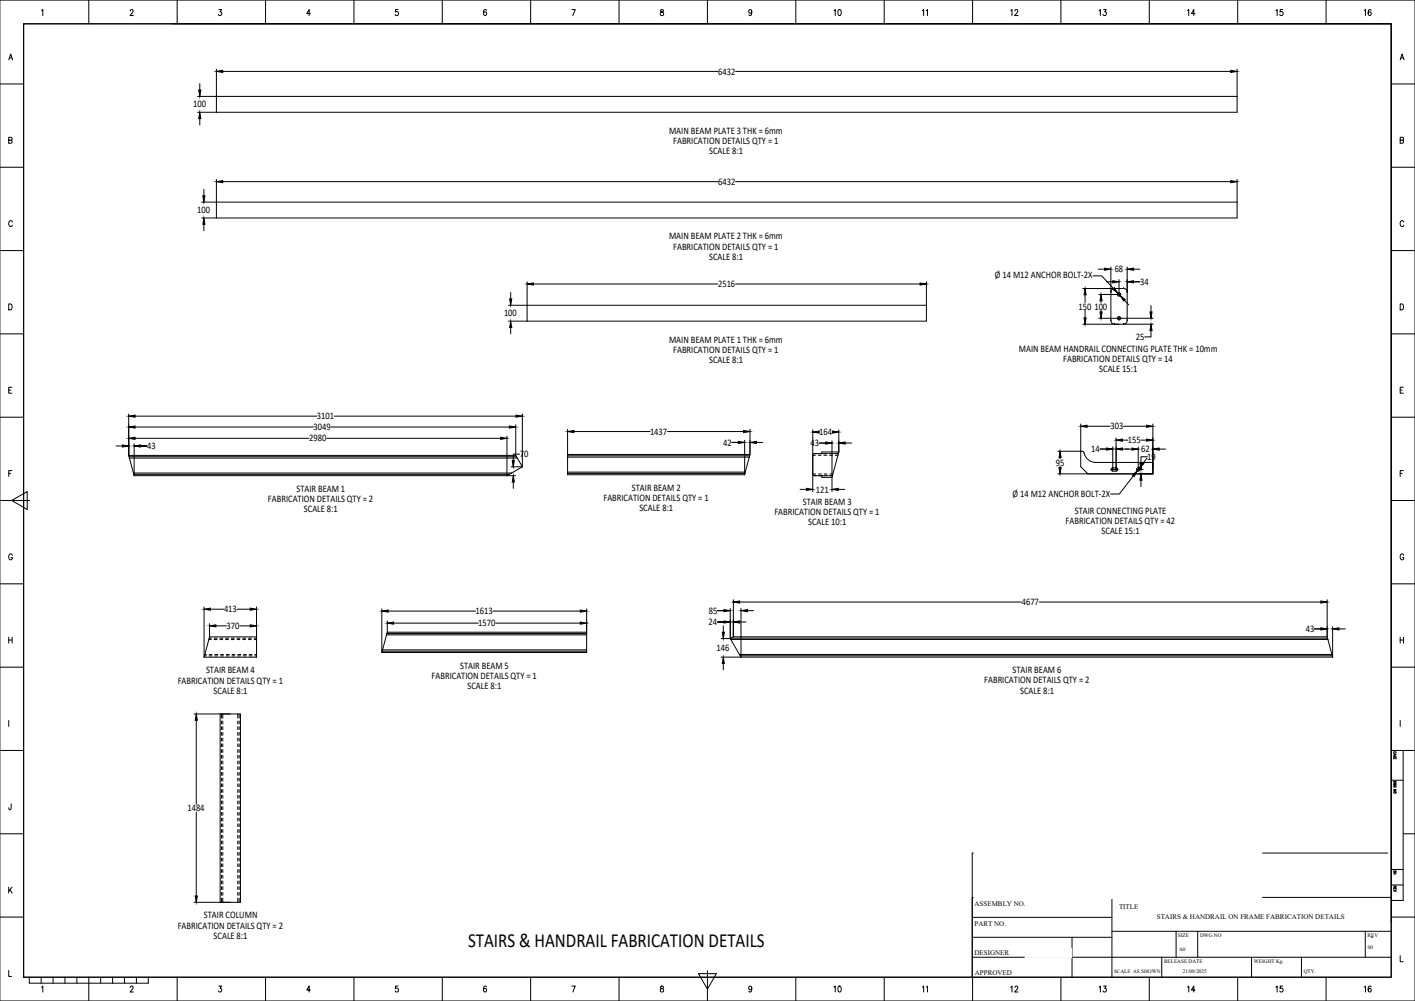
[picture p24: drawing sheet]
<svg xmlns="http://www.w3.org/2000/svg" width="1189mm" height="841mm" viewBox="0 0 1189 841" stroke-linecap="round" stroke-linejoin="round" font-family="sans-serif">
<defs><g id="words">
<text font-size="16.8" x="393" y="796">STAIRS &amp; HANDRAIL FABRICATION DETAILS</text>
<g font-size="8.4">
<text x="603" y="63">6432</text>
<text x="162" y="90">100</text>
<text x="562" y="112">MAIN BEAM PLATE 3 THK = 6mm</text>
<text x="566" y="121">FABRICATION DETAILS QTY = 1</text>
<text x="596" y="130">SCALE 8:1</text>
<text x="603" y="155">6432</text>
<text x="166" y="179">100</text>
<text x="562" y="201">MAIN BEAM PLATE 2 THK = 6mm</text>
<text x="566" y="210">FABRICATION DETAILS QTY = 1</text>
<text x="596" y="218">SCALE 8:1</text>
<text x="836" y="234">Ø 14 M12 ANCHOR BOLT-2X</text>
<text x="937" y="229">68</text>
<text x="958" y="239">34</text>
<text x="603" y="241">2516</text>
<text x="906" y="260">150</text>
<text x="919" y="260">100</text>
<text x="423" y="266">100</text>
<text x="562" y="288">MAIN BEAM PLATE 1 THK = 6mm</text>
<text x="954" y="286">25</text>
<text x="566" y="296">FABRICATION DETAILS QTY = 1</text>
<text x="856" y="296">MAIN BEAM HANDRAIL CONNECTING PLATE THK = 10mm</text>
<text x="596" y="305">SCALE 8:1</text>
<text x="893" y="304">FABRICATION DETAILS QTY = 14</text>
<text x="924" y="313">SCALE 15:1</text>
<text x="266" y="352">3101</text>
<text x="263" y="361">3049</text>
<text x="546" y="365">1437</text>
<text x="688" y="366">164</text>
<text x="933" y="361">303</text>
<text x="260" y="371">2980</text>
<text x="124" y="377">43</text>
<text x="608" y="374">42</text>
<text x="681" y="375">43</text>
<text x="948" y="372">155</text>
<text x="917" y="380">14</text>
<text x="959" y="380">62</text>
<text x="437" y="384">70</text>
<text x="964" y="386">19</text>
<text x="887" y="391">95</text>
<text x="249" y="413">STAIR BEAM 1</text>
<text x="531" y="412">STAIR BEAM 2</text>
<text x="685" y="414">121</text>
<text x="851" y="417">Ø 14 M12 ANCHOR BOLT-2X</text>
<text x="225" y="422">FABRICATION DETAILS QTY = 2</text>
<text x="507" y="421">FABRICATION DETAILS QTY = 1</text>
<text x="675" y="424">STAIR BEAM 3</text>
<text x="255" y="430">SCALE 8:1</text>
<text x="537" y="430">SCALE 8:1</text>
<text x="903" y="432">STAIR CONNECTING PLATE</text>
<text x="651" y="433">FABRICATION DETAILS QTY = 1</text>
<text x="679" y="441">SCALE 10:1</text>
<text x="895" y="440">FABRICATION DETAILS QTY = 42</text>
<text x="926" y="449">SCALE 15:1</text>
<text x="858" y="508">4677</text>
<text x="188" y="514">413</text>
<text x="596" y="516">85</text>
<text x="400" y="516">1613</text>
<text x="402" y="526">1570</text>
<text x="595" y="525">24</text>
<text x="190" y="528">370</text>
<text x="1097" y="531">43</text>
<text x="602" y="547">146</text>
<text x="387" y="562">STAIR BEAM 5</text>
<text x="173" y="566">STAIR BEAM 4</text>
<text x="851" y="566">STAIR BEAM 6</text>
<text x="149" y="574">FABRICATION DETAILS QTY = 1</text>
<text x="363" y="570">FABRICATION DETAILS QTY = 1</text>
<text x="827" y="574">FABRICATION DETAILS QTY = 2</text>
<text x="393" y="579">SCALE 8:1</text>
<text x="180" y="583">SCALE 8:1</text>
<text x="857" y="583">SCALE 8:1</text>
<text x="157" y="682">1484</text>
<text x="171" y="772">STAIR COLUMN</text>
<text x="149" y="780">FABRICATION DETAILS QTY = 2</text>
<text x="180" y="789">SCALE 8:1</text>
</g>
<g font-size="5.9">
<text x="819" y="761">ASSEMBLY NO.</text>
<text x="940" y="764">TITLE</text>
<text x="972" y="772">STAIRS &amp; HANDRAIL ON FRAME FABRICATION DETAILS</text>
<text x="819" y="778">PART NO.</text>
<text x="819" y="802">DESIGNER</text>
<text x="819" y="819">APPROVED</text>
</g>
<g font-size="4.4">
<text x="990" y="788">SIZE</text>
<text x="1008" y="788">DWG NO</text>
<text x="1149" y="788">REV</text>
<text x="1149" y="798">00</text>
<text x="991" y="799">A0</text>
<text x="978" y="809">RELEASE DATE</text>
<text x="1054" y="809">WEIGHT Kg.</text>
<text x="936" y="818">SCALE AS SHOWN</text>
<text x="994" y="818">21/08/2025</text>
<text x="1095" y="818">QTY.</text>
</g>
</g></defs>
<g fill="none" stroke="#000" stroke-width=".84">
<path d="M182 58v36M187 60h416M618 60h416M1039 58v36h-873M168 70v6M166 81h873M168 100v5M171 159v5M182 151v32M187 153h416M618 153h416M1039 151v32h-870"/>
<path d="M169 170h870M171 188v6M443 237v33M448 239h155M618 239h155M778 237v33h-351M918 232h8l10 10M923 226h5M930 237h5M933 224v45M940 235v14M947 224v45"/>
<path d="M947 237h11M952 226h6M427 256h351M429 246v5M910 242h34M912 248v6M923 247h19M925 253v1M933 245h.1M936 242l-2 1-1 2M936 242h.1M939 246l2 2"/>
<path d="M944 242l2 1 1 2M944 242h.1M945 252l3 4M947 245h.1M967 257v5M429 275v5M910 272h59M912 261v6M923 267h46M925 261v1M933 269h.1M933 269l1 3h2"/>
<path d="M936 272h.1M940 266v3M944 272h.1M947 269l-1 3h-2M947 269h.1M967 272v11h-5M108 348v35M113 350h153M113 359h150M278 359h150M281 350h153M433 357v26"/>
<path d="M439 348v44M908 356v36l6 6M913 358h20M944 358h19M969 356v42h-80M97 375h6M113 375h10h-5M113 373v27M113 368h147M274 368h147M426 366v34l2-1M477 361v38h149v-1"/>
<path d="M482 363h64M561 363h64M620 372h-5h11M626 370v29M630 361v21M635 372h6M683 361v52M688 363h.1M688 372h11M699 370v43M699 363h.1M705 361v19"/>
<path d="M705 380l-6 21h-8v-1M705 380h-14v1M710 372h5M889 379l21 1a11 11 0 0 0 11 9h46l2 1M924 377h11M935 375v21M938 368v28M943 377h8M943 370h5M956 375v21M959 370h4M974 377h5"/>
<path d="M108 383l1 2M108 383h325M108 384h326M109 385l3 14M109 385h326M112 397h318M112 399l1 1M112 399h316M113 400h320M429 392h10M430 397l-2 2M433 383l2 2"/>
<path d="M435 385l4 7M437 382h-6v10M439 392l-9 5M477 383h153M477 398h149M477 382h153M477 384h153M477 397h149M630 384l-4 14M630 382v2M684 381l-1 2h2M684 381h12"/>
<path d="M685 398h-2l1 2h11M687 383h3M688 398h2M692 383h3M693 398h2M696 400h3M696 381h4M697 383h2M697 398h3M701 381h3M702 383h2M891 384v1"/>
<path d="M891 392v1M933 394h6M934 394v-1h4l1 1M934 394v2h4l1-2M952 400l-12 15h-7M955 394h5M957 393l-2 3M964 385l-4 4M964 384h-5v10M431 405v5M672 411h6M704 411h6"/>
<path d="M959 403v6M171 510v42M177 512h11M199 512h11M216 510v42h-45M321 512v36M326 513h74M414 513h74M493 512v36h-172M608 513h-5h11M614 511v26M616 504v31"/>
<path d="M621 506h237M623 511v41l-1-1M628 513h5M873 506h237M1115 504v31M175 537h2M176 536h2M176 524v11M176 535h40M176 535l-5 17M180 537h2M180 536h2"/>
<path d="M181 526h9M185 537h2M185 536h2M189 537h3M190 536h2M194 537h3M194 536h3M199 537h2M199 536h3M201 526h9M204 537h2M204 536h2"/>
<path d="M209 537h2M209 536h2M214 537h2M214 536h2M325 533l-4 13M325 533h168M325 532v1M325 532h168M325 522v9M325 531v1M325 531h168M331 524h71"/>
<path d="M416 524h72M606 537h8M608 526v5M608 523h-5h11M614 537h.1M614 537l7 13M614 537h502M614 536v1M614 536h501M616 535h499M616 535l-2 1M621 523h6"/>
<path d="M1104 528h11M1115 535v1M1115 536l1 1M1116 537l3 13M1120 527v25M1125 528h5M172 551h1M172 550h1M176 551h2M176 550h2M180 551h3M181 550h2"/>
<path d="M185 551h3M185 550h3M190 551h2M190 550h3M195 551h2M195 550h2M200 551h2M200 550h2M204 551h3M205 550h2M209 551h3M209 550h3"/>
<path d="M214 551h2M214 550h2M321 547v1M321 547h172M321 546v1M321 546h172M606 552h514M608 557v6M621 550l1 1M621 550h498M622 551h497M1119 550v1"/>
<path d="M1119 551l1 1M163 600h39v158h-39M185 600v158M186 600v3M187 600v3M200 600v3M201 600v3M165 605v71M186 606v2M186 611v2M186 615v3M187 606v2"/>
<path d="M187 611v2M187 615v3M200 606v2M200 611v2M200 615v3M201 606v2M201 611v2M201 615v3M186 620v3M186 625v2M186 630v2M186 635v2"/>
<path d="M186 639v3M187 620v3M187 625v2M187 630v2M187 635v2M187 639v3M200 620v3M200 625v2M200 630v2M200 635v2M200 639v3M201 620v3"/>
<path d="M201 625v2M201 630v2M201 635v2M201 639v3M186 644v3M186 649v2M186 654v2M186 659v2M187 644v3M187 649v2M187 654v2M187 659v2"/>
<path d="M200 644v3M200 649v2M200 654v2M200 659v2M201 644v3M201 649v2M201 654v2M201 659v2M186 663v3M186 668v3M186 673v2M186 678v2"/>
<path d="M187 663v3M187 668v3M187 673v2M187 678v2M200 663v3M200 668v3M200 673v2M200 678v2M201 663v3M201 668v3M201 673v2M201 678v2"/>
<path d="M165 682v71M186 683v2M186 687v3M186 692v3M186 697v2M187 683v2M187 687v3M187 692v3M187 697v2M200 683v2M200 687v3M200 692v3"/>
<path d="M200 697v2M201 683v2M201 687v3M201 692v3M201 697v2M186 702v2M186 707v2M186 711v3M186 716v3M187 702v2M187 707v2M187 711v3"/>
<path d="M187 716v3M200 702v2M200 707v2M200 711v3M200 716v3M201 702v2M201 707v2M201 711v3M201 716v3M186 721v2M186 726v2M186 731v2"/>
<path d="M186 735v3M187 721v2M187 726v2M187 731v2M187 735v3M200 721v2M200 726v2M200 731v2M200 735v3M201 721v2M201 726v2M201 731v2"/>
<path d="M201 735v3M186 740v3M186 745v2M186 750v2M186 755v3M187 740v3M187 745v2M187 750v2M187 755v3M200 740v3M200 745v2M200 750v2"/>
<path d="M200 755v3M201 740v3M201 745v2M201 750v2M201 755v3"/>
<circle cx="940" cy="247" r="1.4"/>
<circle cx="940" cy="267" r="1.4"/>
<circle cx="956" cy="394" r="1.4"/>
</g>
<g fill="#000" stroke="#000" stroke-width=".84">
<path d="M182 60l5-1v2zM167 76h2l-1 5zM1034 59l5 1-5 1zM168 94l1 6h-2zM182 153l5-1v2zM1034 152l5 1-5 1zM170 164h2l-1 6zM171 183l1 5h-2zM443 239l5-1v2zM773 238l5 1-5 1zM928 225l5 1-5 1zM935 236l5 1-5 1z"/>
<path d="M947 226l5-1v2zM947 237l5-1v2zM428 251h2l-1 5zM912 242l1 6h-2zM925 247l1 6h-2zM935 243l1-1 3 4zM941 248l4 4-1 1zM429 270l1 5h-2zM911 267h2l-1 5zM924 262h2l-1 5zM966 262h2l-1 5zM967 272l1 6h-2z"/>
<path d="M108 350l5-1v2zM108 359l5-1v2zM428 358l5 1-5 1zM434 349l5 1-5 1zM908 358l5-1v2zM963 357l6 1-6 1zM103 374l5 1-5 1zM108 368l5-1v2zM113 375l5-1v2zM421 367l5 1-5 1zM477 363l5-1v1zM620 371l6 1-6 1z"/>
<path d="M625 362l5 1h-5zM630 372l5-1v2zM683 363l5-1v2zM694 371l5 1-5 1zM699 362l6 1-6 1zM705 372l5-1v2zM930 376l5 1-5 1zM938 370l5-1v2zM938 377l5-1v2zM951 376l5 1-5 1zM963 369l6 1-6 1zM969 377l5-1v2z"/>
<path d="M430 387h2l-1 5zM890 393h2l-1 5zM891 379l1 5h-2zM958 389h1v5zM960 389l1 1-4 3zM431 400l1 5h-2zM678 410l5 1-5 1zM699 411l5-1v2zM952 399l3-3-2 4zM959 398v5h-1zM171 512l6-1v2zM210 511l6 1-6 1z"/>
<path d="M321 513h5v1zM488 513h5l-5 1zM608 512l6 1-6 1zM616 506l5-1v2zM623 513l5-1v2zM1110 505l5 1-5 1zM176 526l5-1v2zM210 525l6 1-6 1zM325 524l6-1v1zM488 523l5 1h-5zM607 531h2l-1 6zM608 522l6 1h-6z"/>
<path d="M616 523l5-1v1zM1110 528h5l-5 1zM1120 528h5v1zM608 552l1 5h-2zM165 600l1 5h-2zM164 753h2l-1 5z"/>
</g>
<!-- layer: PDF_0 -->
<g fill="none" stroke="#000" stroke-width=".84">
<path d="M0 0h1189v841h-1189M35 9l1-1v5M75 0v20M109 9l1-1h1l1 1-3 4h3M149 0v20M184 8h2l-1 2a1.5 1.5 0 0 1 1 2 1.5 1.5 0 0 1-3 0M223 0v20M261 11h-3l2-3v5M297 0v20M334 8h-2v2a1.6 1.6 0 0 1 2 0 1.6 1.6 0 0 1 0 2 1.6 1.6 0 0 1-2 0M372 0v20M409 9l-1-1a2.8 2.8 0 0 0-2 2 2.8 2.8 0 0 0 2 3 1.5 1.5 0 0 0 1-2 1.5 1.5 0 0 0-3 0"/>
<path d="M446 0v20M480 8h3l-2 5M520 0v20M555 8v2a1.8 1.8 0 0 1 2 1 1.8 1.8 0 0 1 0 2 1.6 1.6 0 0 1-2-2 1.6 1.6 0 0 1 2-1v-1v-1zM594 0v20M632 10a1.3 1.3 0 0 1-2 1 1.3 1.3 0 0 1-1-2l1-1a2.8 2.8 0 0 1 2 3 2.8 2.8 0 0 1-2 2l-1-1M669 0v20M701 9l1-1v5M705 8a2.7 2.7 0 0 1 2 3 2.7 2.7 0 0 1-2 2l-1-2zM743 0v20M775 9l1-1v5M778 9l1-1v5"/>
<path d="M817 0v20M849 9l1-1v5M853 9l1-1 1 1-2 4h2M891 0v20M923 9l2-1v5M927 8h2l-1 2a1.5 1.5 0 0 1 1 2 1.5 1.5 0 0 1-2 0M966 0v20M998 9l1-1v5M1004 11h-3l2-3v5M1040 0v20M1072 9l1-1v5M1078 8h-2l-1 2a1.6 1.6 0 0 1 3 0 1.6 1.6 0 0 1-1 3 1.6 1.6 0 0 1-2-1"/>
<path d="M1114 0v20M1146 9l1-1v5M1152 9l-1-1a2.8 2.8 0 0 0-2 3 2.8 2.8 0 0 0 2 2 1.5 1.5 0 0 0 1-2 1.5 1.5 0 0 0-2 0h-1M20 20v801h1149v-801h-1024M20 20h1149v755M7 50l2-5 2 5M8 49h2M1176 50l2-5 2 5M1177 49h2M0 71h20M1169 71h20M7 118h3v-2l-3-1v5h3v-2h-1"/>
<path d="M1176 118h3v-2l-3-1v5h3v-2h-1M0 141h20M1169 141h20M10 187a1.6 1.6 0 0 0-1-2 1.6 1.6 0 0 0-2 2v1a1.6 1.6 0 0 0 2 2 1.6 1.6 0 0 0 1-1M1179 187v-1a1.7 1.7 0 0 0-2 0 1.7 1.7 0 0 0-1 2l1 2a1.4 1.4 0 0 0 1 0 1.4 1.4 0 0 0 1-1M0 211h20M1169 211h20M7 255a2.5 2.5 0 0 1 3 3 2.5 2.5 0 0 1-3 2zM1176 255a2.5 2.5 0 0 1 3 3 2.5 2.5 0 0 1-3 2zM0 281h20M1169 281h20M7 328h2"/>
<path d="M10 325h-3v5h3M1176 328h2M1179 325h-3v5h3M0 351h20M1169 351h20M7 398h2M10 395h-3v5M1176 398h2M1179 395h-3v5M0 421h25M10 421l13-8v15zM1169 421h20"/>
<path d="M10 467a1.6 1.6 0 0 0-1-2 1.6 1.6 0 0 0-2 2v1a1.6 1.6 0 0 0 2 2 1.6 1.6 0 0 0 1-2h-1M1179 467a1.5 1.5 0 0 0-1-2 1.5 1.5 0 0 0-2 2v1a1.6 1.6 0 0 0 2 2 1.6 1.6 0 0 0 1-2h-1M0 491h20M1169 491h20M7 535v5M7 538h3M10 535v5M1176 538h3M1176 535v5M1179 535v5M0 561h20M1169 561h20"/>
<path d="M7 605v5M1176 605v5M0 631h20M1169 631h20M1171 633l2 1-2 1M1171 638v-1h2v1M1171 633v-1h1h1l-1 1M1172 634h.1M1172 636h-1v-1h2l-1 1M1172 637h.1M1179 631v126h-10M1169 656h10"/>
<path d="M1171 657h2a1 1 0 0 1-1 1 1 1 0 0 1-1-1zM1173 658l-2 1h2h-2l2 1M9 675v5h-1l-1-1M1171 663h2l-2 2h2M1172 661h-1l2-1v1h-1M0 701h20M1166 717h-349v104M1179 701h10M826 736h1M826 735h1M826 734l1 1M827 737h.1"/>
<path d="M827 737h-1M827 738h.1M827 736l-1 1M827 733v1M827 736h-1M827 739h.1M827 735h-1M827 732v1M827 732l1 1M827 732h1l-1 2M827 731l1 1M827 736l2 1"/>
<path d="M827 738a8 8 0 0 1 5-9 8 8 0 0 1 9 2l-3 4a7 7 0 0 0-10 5l-1-2M827 738l1 1M827 735l2 2M827 735l2 1M827 739l1 1M828 731v1M828 734l2 2M828 730l1 1M828 740h.1M828 739l-1 1M828 733l2 2M828 739h-1"/>
<path d="M828 738l-1 1h1M828 740l7 7 1-1M828 733l3 2M828 729l1 2M828 739l8 8M828 739l6 6-1 1M828 739l5 4-2 2M828 732l3 3M829 729l1 1M829 732l2 3M829 738l3 4M829 738l3 3-2 2"/>
<path d="M829 731l-2 2v1l-1 1M829 728l1 2M829 732l3 2M829 736l-2 2M829 737l2 2M829 731l3 3M829 728l2 1M830 737l1 2M830 728l1 1M830 731l3 3M830 736l1 2v1M830 727a11 11 0 0 1 16 2 2.9 2.9 0 0 1-2 3 2.9 2.9 0 0 1-3-2 9 9 0 0 0-10-1 9 9 0 0 0-4 10 12 12 0 0 1 3-12z"/>
<path d="M830 727l1 2M830 736l1 2-1 1-1-1M830 736l1 1-3 3 1 1M830 730l3 4M830 727l2 2M830 736l1 1-3 3M830 730l4 4M831 736l-3 4M831 739l1 1M831 739l-2 2M831 727l2 2M831 735v1l-3 3"/>
<path d="M831 730l3 4 5-5 3 3-3 3M831 726l2 2M831 730l4 4M831 739h1l-3 3M831 735h.1M831 730l5 4 4-4M831 738v1M831 736v-1l-2 2 2 2M831 736l-2 2 4 4-2 2M831 739l-3 3 4 4M831 739a12 12 0 0 0 6 8 8 8 0 0 1-8-7M831 739a1.7 1.7 0 0 0-2 1"/>
<path d="M831 739l-3 3 2 2 2-2M831 735h1M832 735l-1 4M832 735l-3 3M832 726l2 2M832 740l-3 3 2 2 2-2M832 729l5 5 3-4M832 726l2 2 4-4 7 7M832 736a9 9 0 0 0 9 8 9 9 0 0 0 8-8 12 12 0 0 1-11 11 11 11 0 0 1-6-11zM832 737v1M832 737h.1M832 726l3 2 4-4 6 7h1"/>
<path d="M832 729l5 5M832 739l8 8M832 738h.1M832 738l1 1M832 738v1l2 1-1 1M833 738l-1 1M833 725l2 3 4-4 7 7M833 729l6 6 3-3M833 734l5-5 4 4-2 2M833 739h-1M833 739l-1 1 7 7 4-3 1 1M833 739l-1 1"/>
<path d="M833 740h-1M833 725l-6 6M833 740l-1 1M833 729l7 6M833 725l4 3M833 729l-6 6 2 1M834 728l-3-2-2 3 1 1 6-6 7 8M834 729l6 6M834 734l4-5 4 4-3 2-6-6-6 5 2 2M834 725l3 3M834 729l7 6M834 725l4 4 4-4"/>
<path d="M835 724l4 5 4-4M836 724l7 8 3-3-3-4M836 724l-5 5-2-1M836 729l-9 8 1 1M836 729l6 5M836 724l8 8 2-3-3-4-4 4M836 729l-9 9 1 1M837 729l5 5-2 1M837 729l-7 6M837 724l7 8M837 724l-5 5M837 729l-6 5-2-2"/>
<path d="M837 729l5 4M837 724l8 8M837 724l-4 4M837 729l-5 5-3-3M838 735l3-4a2.5 2.5 0 0 1 0 3 2.5 2.5 0 0 1-3 1M838 724l7 7M838 724l-4 4M838 729l-5 5M839 729l-5 5-3-4-2 2M839 729l-5-4-7 7M839 729l-4 5M839 730l-4 4"/>
<path d="M840 724l-4 4-3-3M840 724l6 6M840 730l2 2-4 3M840 730l-4 4-4-5-4 4 2 2M840 730l-4 4M840 735l-6-6-7 6M840 724l-4 4M841 730l-4 4M841 724l-4 4M841 730l-6-6-8 9-1 2M841 735l-6-6-8 7 2 1M841 724l5 6-1 2"/>
<path d="M841 731l-4 3M841 735l-6-6-8 7 1 1-1 2M841 734l-6-5-8 8 1 1M841 725l-3 3-4-3-7 7M841 725l5 5M841 734l-5-5-9 8 1 1M842 731l-4 4-6-6-4 5 2 2M842 725l-4 3M842 725l4 4-2 3-7-8-5 5-2-2M842 725l-4 4M843 725l-4 4M844 726l-4 3"/>
<path d="M844 726l-4 4M844 726l-3 4M844 726l2 2-3 3M845 726l-4 4M845 727l-4 3M845 727l-3 4M846 727l-4 4M846 731l-7-7-4 4-3-2-4 4 1 1M846 728l-4 3M846 728l-3 4M848 740h1M848 739l1 1"/>
<path d="M849 739h.1M849 740l-7 6M849 739l-1 1v1M849 738h.1M849 739h-1M849 738v1M849 737h.1M849 736h.1M855 732l3 3 2-2M855 739l1 2M855 728h9M855 728l2 2"/>
<path d="M855 731l4 4M855 728h.1M855 728l2 2 3-2M856 728l-1 1 2 2M856 728l2 2 2-2M856 728l2 2 2-2 3 2M856 728l-1 1 2 3M856 728l3 2 2-2 2 2 1-1M857 739l-1 2M857 739l-2 2M857 738v1M857 733l-2 2 2 2-2 3 1 1"/>
<path d="M857 735l-2 3 2 2M857 736l-2 2 2 2M857 732l-2 2 2 2-2 3 1 1M857 733l-2 2M857 732l-2 2 2 3-2 2M857 731l-2 2 2 3M857 731l-2 3 2 2M857 731l-2 2 2 2M858 733l-3 3 2 2M858 733l-3 3 2 3M858 733l2 2 2-2M858 728l-3 3"/>
<path d="M858 728l3 2 2-2M859 733l-4 4 2 2-2 2v-1l2-2-2-3M859 733l2 2 1-1M859 728l-4 4 3 3 3-2M859 728l2 2 2-2M859 733l-4 4 2 2M859 730l-2-2-2 2 2 2M859 733l2 2M859 728l-4 4M859 728l2 2 3-2M859 733l-2 2M859 733l3 2v-1l-1-1-2 2"/>
<path d="M860 728l2 2 2-2M860 733l-2 2-3-2 2-3-2-2v12a1.1 1.1 0 0 0 1 1 1.1 1.1 0 0 0 1-1M860 730l-2-2-3 3 2 2M860 733l2 2M861 733l1 2M861 733l-2 2M861 735h-4v3M861 733l1 1M862 733l-2 2-3-2-2 3 2 2-2 2M862 733v1l-1 1M862 733l1 1-2 1M862 728l-2 2-2-2-3 3 4 4"/>
<path d="M862 728l2 1M863 728l1 1v1l-2-2-3 2-2-2-2 2 2 2M863 728l1 1M863 730l-2-2-2 2M864 728h.1M864 730l-2-2-2 2M864 728l-1 2h-6v3h5l-2 2-2-2M864 728l-1 2M866 732l2 2-2 3 4 4 2-2 2 2 1-1-1-1M866 736l4 5 2-2 2 2M866 737l3 4 2-2M866 738l3 3 2-2"/>
<path d="M866 738l2 3 2-2M866 730l2 3-2 2M866 734l2 3-2 2M866 733l2 3M866 735l2 2-2 2M866 736l2 2-2 3M866 735l2 2-2 3M866 736l2 2-2 2M866 728l2 2-2 3M866 731l2 2-2 3M866 732l2 3-2 2M866 732l2 2-2 2"/>
<path d="M866 731l2 2-2 2M866 728l2 3-2 2M866 729l2 3M866 729l2 2M866 730l2 2M866 733l2 2M866 728h.1M866 728l2 2-2 2M867 728l-1 1M867 728l1 1-2 2M868 728l-2 2 2 2M868 728h.1"/>
<path d="M868 735l-2 3 3 3 2-2M868 728v11h6h-6M868 728h-2v13h9M868 731l-2 3 2 2-2 2M868 731l-2 3 2 2-2 3M868 735l-2 3M868 732l-2 2M868 732l-2 3M868 728l-2 1M868 728l-2 2M868 728l-2 3M868 739l-2 1"/>
<path d="M868 739l3 2 2-2 2 2M869 739l-2 2-1-2M870 739l2 2 2-2 1 1M870 739l-2 2-2-2M870 739l2 2 2-2M870 739l3 2 1-2M871 739l2 2 2-2M872 739l2 2 1-2M873 739l-2 2-2-2-2 2-1-1M873 739l2 1M874 739l1 1M875 740h.1"/>
<path d="M875 735a6 6 0 0 0 6 6 6 6 0 0 0 6-6M875 735l6 6 6-6M875 732l3 3-2 2M875 731l3 2-3 2M875 732l3 2-3 2 5 5 7-7-3-2M875 732l3 2-2 2M875 731l3 2-3 3M875 733l3 2-2 2M876 729l-1 1 3 2-3 2 7 7 5-5-3-3M876 729l2 2-3 2 3 3-2 2M876 729v-1l2 1-3 2M876 729l2 2-3 2 3 3"/>
<path d="M876 728l2 2-3 3M876 728l2 2-3 2M876 738l2 2 2-2 2 3M877 728l1 1-3 2M877 728l-1 1M877 728h.1M877 728l-1 1 2 2-3 3 3 3-1 2M877 728h1l-3 3M877 728h1v7a3 3 0 0 0 3 3 3 3 0 0 0 3-3M877 728l-2 2 3 2-3 3M878 728l-3 2 3 3-3 2v-5M878 740l1-2 3 3"/>
<path d="M878 735l-2 2 3 3 2-2M878 736l-2 2M878 737l-2 1M878 737l-1 2M879 737l-2 2M879 738l-2 1M880 738l-2 2M881 738l2 2M881 738l-2 2M882 738l2 2M882 738l-2 3M883 738l2 1"/>
<path d="M883 737l2 2M884 737l1 2M884 737l1 1M884 737l2 1-2 2-1-2M884 736l2 2M884 735l2 2M884 730l3-2v7M884 728h3M884 728l3 2-3 2M884 730l3 3-3 2M884 729l3 2-3 2M884 728l3 3-3 2"/>
<path d="M884 729l3 3M884 729l3 2M884 731l3 2-3 3 2 2-3 2-1-2-3 2-3-3M884 731l3 2-3 2M884 731l3 3-3 2 2 2M884 733l3 2M884 732l3 2-6 7-6-5M884 734l3 2-5 5M884 735l2 2-3 3M884 728v7M885 728h-1M885 728l2 1-3 3"/>
<path d="M885 728l-1 1M886 728l1 1-3 2M886 728l-2 1M886 728l1 1M886 728l-2 2 3 2M886 728h1M887 735l-6 6-6-6M887 731l-3 3 3 2M887 732l-3 2M887 728l-3 3M887 728l-3 2M889 735l6 6 2-3"/>
<path d="M889 733l2 2M889 735l5 6M889 732l2 3-2 2M889 732l2 2-2 2 4 4M889 736l5 4 2-2M889 732l2 2-2 2M889 732l2 1-2 3M889 731l2 2-2 2M890 731l1 2M890 730l1 2M890 730l2 2M890 730l2 1"/>
<path d="M890 729l2 2M891 729l2 2M891 729l1 2M891 729l2 1M891 735l-1 2M891 733l-2 2M891 735l-1 2 2 3M891 736l-1 1M892 732l-3 3M892 728l1 2M892 736l-2 2M892 740l2-2 2 3"/>
<path d="M892 737l-2 1 1 1 2-2M892 728l2 2M892 737l-1 1M892 737l-1 2M893 737l-2 2M893 738l-2 1M893 728l-4 3M893 728l2 2M893 738l-1 1M894 727l2 3M894 727l-5 5M894 738l-2 2"/>
<path d="M894 727l3 3M894 738l3 3M894 727l-5 6M894 738l-1 2M896 738l-2 2M896 738l2 2M896 738l-2 3M896 727l-2 3-2-2M896 738l2 2 2-1M896 727l3 3 1-1M897 727l-3 3-2-2-2 3 1 1M897 738l-3 3"/>
<path d="M897 738l2 2 1-1v1l-3 1M897 727l2 3M897 727l-2 3-2-2M897 738l2 2 1-1M897 730l-2-3-6 6 3 3-2 2M897 727l3 3v-1M898 738l1 2M898 727a7 7 0 0 0-9 6 7 7 0 0 0 8 8M898 727l2 1M898 727l-3 3M898 730l-3-3-6 6 7 8 2-3h-2M898 738l2 2-2-2-2 3"/>
<path d="M898 730l-2-3-7 7 7 7 2-3M898 728l-2 2M898 738l2 1M899 728l-2 2M899 739l-2 1-2-2-2 2M899 728l-1 2M900 739l-2 1M900 728l-2 2M900 728l-1 2h-4a4 4 0 0 0-4 4 4 4 0 0 0 5 4M900 728h.1M900 729l-2-1-2 2M900 728l-1 2-3-3-7 7 6 7 3-3"/>
<path d="M900 729l-1-1-2 2M900 740l-1-1-2 2M901 734l6-6 6 6-6 7zM901 735l5 6 3-3 2 1M901 733l2 2M901 735l5 6 2-3M901 736l4 4 3-2 1 2M901 732l2 2-2 3 4 3 2-2 2 2M901 732l2 2-2 2M901 732l2 1-2 3M901 731l2 2M901 731l2 2-2 2"/>
<path d="M902 731l1 1M902 730l2 2M902 730l2 1M903 730l1 1M903 729l1 2M903 729l2 2M903 735l-2 2M903 736l-2 1 3 3M903 736l-1 2M903 740l2-2 3 3M904 736l-2 2M904 729l1 1"/>
<path d="M904 737l-2 1M904 732l-3 3M904 740l2-2 2 3M904 737l-2 2M904 728l2 2M904 737l-1 2M904 728l-3 3M905 738l-2 1M905 728l-4 4M905 728l2 2 2-2 4 4M905 731l-2-2-1 1 1 2M905 728l2 2 2-2"/>
<path d="M905 738l-1 2M906 738l-2 2M906 728l3 3M907 728l-6 6 6 7 6-7-6-6M908 728l-4 3M908 730l2-2 3 4M908 730l-2-2-5 5 2 2-2 2M908 728l5 6-3 3 2 1M908 728l-3 2-1-1M908 738l2 2M908 728l5 5-2 2M908 728l-2 2"/>
<path d="M909 738l1 2M909 738l-3 3M909 728l-2 2-2-2M909 738l2 1M910 737l1 2M910 728l-2 2M910 737l2 2M910 729l-2 1-2-2-5 5 2 3-1 2M910 729l3 2M910 729l-1 1M910 736l2 2M911 729l-2 2"/>
<path d="M911 732l2 3M911 736l1 2M911 736l1 2-1 2-2-2M911 736l2 1M911 735l2 2M911 735l2 2-3 3-2-2M911 729l-1 2M911 730l-1 1M912 730l-2 1M912 730l-2 2M912 730l-1 2M912 731l-1 1"/>
<path d="M913 731l-2 2M913 731l-2 2 2 2M913 732l-2 2 2 2-5 4-2-2-1 2M913 732l-2 2 2 2M913 732l-2 2 2 2-4 4-2-2-2 2M913 733l-2 2 2 2M913 735l-5 6M913 733l-2 3M913 735l-7-7-5 6 7 7 5-6M916 729a1.4 1.4 0 0 1 1-1 1.4 1.4 0 0 1 2 0l6 9v-9h3v11M916 729v12h2v-9l7 8M916 732l2 2-2 3 2 2"/>
<path d="M916 732l2 2-2 2M916 731l2 2-2 3M916 731l2 3-2 2M916 731l2 2-2 2M916 730l2 2-2 3M916 729l2-1 2 1-4 4M916 729l2 3M916 729l11 11M916 733l2 2M916 733l2 3-2 2M916 735l2 3-2 2M916 735l2 2-2 2"/>
<path d="M916 734l2 2-2 3M916 735l2 2-2 3M916 736l2 2-2 2M916 738l2 2-2-1M916 739l2 2v-1M916 736l2 2-2 3M916 729l2-1 3 3M916 737l2 2M916 728l12 12M916 728h1l5 4-2 2M916 728l12 11M917 728l7 8-1 1"/>
<path d="M917 728l6 6-1 2M918 728l-2 2 2 2M918 728l-2 2M918 739l-1 2-1-1M918 735l-2 2 2 3-1 1-1-2M918 732l-2 2M918 735l-2 3 2 2M919 728l-3 2M919 732l8 8M919 728l-3 3M919 729l-3 3M920 729l-4 3"/>
<path d="M920 730l-4 3M920 734l7 6h1M920 730l-4 4 2 2-2 2M920 730l-4 4M920 730l-1 2M921 730l-2 2M921 731l-2 1M921 731l-2 2M921 735l6 6M921 731l-1 2M921 732l-1 1M922 732l-2 1"/>
<path d="M922 732l-2 2M922 733l-1 1M922 737l4 4 2-2M922 733l-1 2M923 733l-2 2M923 734l-2 1M923 734l-2 2M923 734l-1 2M924 738l2 3 2-2M924 735l-2 1M924 735l-2 2M924 735l-1 2"/>
<path d="M925 736l-2 2M925 740h.1M925 737l-2 1M925 737l-1 1M925 735l3 2-3 3M925 728l3 2-3 2M925 728h1l2 1-3 3M925 728l3 3M925 731l3 3-3 2M925 729l3 2M925 731l3 2M925 730l3 3"/>
<path d="M925 731l3 2-3 3M925 732l3 3M925 732l3 2M925 733l3 2M925 734l3 3-3 3M925 735l3 3-3 2M925 736l3 2M926 728l-1 1M927 728l1 1M927 728l-2 1 3 2M927 728l-2 1 3 3M927 728h1"/>
<path d="M928 728l-3 2 3 2M928 739a1.6 1.6 0 0 1-1 2 1.6 1.6 0 0 1-2-1M928 731l-3 2 3 2M928 732l-3 2 3 2M928 731l-3 2 3 3M928 734l-3 2 3 3M928 734l-3 3 3 2M928 736l-4 3M928 738l-2 3M928 738l-3 2M928 735l-4 4M928 733l-3 2"/>
<path d="M928 732l-3 3M928 732l-3 2M928 730l-3 3M928 728l-3 2M928 729l-3 2M928 728l-3 3M1169 731h10M1171 733h2M1171 734h2M1171 732v1l2-1v1M1172 733v1M7 745v5"/>
<path d="M8 748l2 2M10 745l-3 4M817 754h352M828 740l1 1M829 740l-1 1 6 5 1-1M829 740l1-1 2 2M829 741l6 6 1-1M829 741h-1l1 1M829 741l-1 1M829 741l5 6 1-1M829 742h.1M829 742l4 4"/>
<path d="M832 740l-3 3M832 741l-3 2M832 741l-2 3M832 742l-2 2M832 740l7 7M833 741l6 6 3-3 2 2M833 743l-2 2M833 744l-1 1M833 740l-1 1 7 6M834 743l3 4M834 744l-2 2M834 740l-1 1"/>
<path d="M834 741l-1 1M834 745l-1 1M834 744l2-2 4 5M834 741l-1 1 5 5 4-3 1 2M834 741l-1 2M835 745l-1 1M835 747v-1l1 1M835 742l-2 1M835 745l2-2 4 4M835 742l-1 1M835 746h-1M835 742l-1 2"/>
<path d="M836 742l-2 2M836 747h.1M836 743l-2 1M836 746l3-2 2 3M836 743l-1 1 1 2 2-2M836 746l3-2 3 2M837 747h.1M837 743l-2 2M838 743l-2 2M838 743l-2 3M838 743l3 4M839 744l-2 2"/>
<path d="M840 744l-3 3M840 744l2 2M840 744l3 2M841 744l-3 3M841 744l2 2M842 746l-3-2-2 2M842 744l2 1M843 744l2 1M844 743l1 2M844 743l-4 4M844 745l-2-1-3 3M844 743l2 1"/>
<path d="M845 743l1 1M846 742l1 1M846 744l-1-1-4 4M846 746h1M847 742l-2 3-2-2-3 4M847 741v1M847 743l-1-1-4 5M847 741l1 1M847 741h1M848 741l-4 5M848 744h-2v3M848 740v1"/>
<path d="M848 740l-5 6-2-2M848 744v3M849 745v2l1-1M850 745v2M851 745h.1M851 745v2M853 746v-1a.7 .7 0 0 0-1 1 .7 .7 0 0 0 1 1M853 744v3M855 746l-1-1 1 2h-1M859 745a.8 .8 0 0 0-1-1 .8 .8 0 0 0-1 1v1a.8 .8 0 0 0 1 1 .8 .8 0 0 0 1-1M862 746l1-1v2M862 745v2"/>
<path d="M864 745h.1M864 744v2v1M865 745v2M866 745l-1 1M868 744v3M871 746h1M872 744h-1v3h1M873 746l1-1v2M873 745v2M875 740v1M876 745v3h-1M876 746v-1a.7 .7 0 0 0-1 1 .7 .7 0 0 0 1 1"/>
<path d="M877 745h.1M877 745v2M878 746l1-1v2M878 745v2M879 740l2-2 2 2M880 746h1a.7 .7 0 0 0-1 0 .7 .7 0 0 0 0 1 .7 .7 0 0 0 1 0M882 746h1v-1a.8 .8 0 0 0-1 1 .8 .8 0 0 0 1 1M883 745v2M884 745l-1 1M885 745h.1M885 745v2M886 746l1-1v2"/>
<path d="M886 745v2M889 745v3h-1M889 746v-1a.7 .7 0 0 0-1 1 .7 .7 0 0 0 1 1M893 745h-2l2 1v1h-2M893 740l2-2 2 3M894 746h1v-1a.7 .7 0 0 0-1 1 .7 .7 0 0 0 1 1M895 745v2M896 745l-1 1M897 745v2l1-2M898 745h.1M899 745v2M900 746a.7 .7 0 0 0-1 0 .7 .7 0 0 0 0 1 .7 .7 0 0 0 1 0"/>
<path d="M901 746h1a.7 .7 0 0 0-1 0 .7 .7 0 0 0 0 1 .7 .7 0 0 0 1 0M904 746l-1-1 1 2h-1M905 747h.1M934 754v67M1169 744h10M1171 745h2v1h-1v-1M1171 747v-1h2v1M1172 745l-1 1M1172 746v1M1173 748h-2l2 1M0 771h20M817 771h117"/>
<path d="M1169 771h20M817 788h117M901 788v33M934 782h235M988 782v22M1006 782v22M1147 782v22M1152 787h1M7 815v5h3M587 818h15l-8 13zM594 816v25M817 804h352"/>
<path d="M976 804v17M1052 804v17M1093 804v17M1176 803v5h3M25 821v5h100v-5M35 821v5M35 829l1-1v5M45 821v5M55 821v5M65 821v5M75 821v20M85 821v5"/>
<path d="M95 821v5M105 821v5M109 830l1-1 1-1 1 2-3 3h3M115 821v5M149 821v20M184 828h2l-1 2a1.6 1.6 0 0 1 1 3 1.5 1.5 0 0 1-3 0M223 821v20M261 832h-3l2-4v5M297 821v20M334 828h-2v3a1.5 1.5 0 0 1 2 0 1.5 1.5 0 0 1 0 2 1.5 1.5 0 0 1-2 0M372 821v20M409 829l-1-1a2.8 2.8 0 0 0-2 3 2.8 2.8 0 0 0 2 2 1.4 1.4 0 0 0 1-1 1.4 1.4 0 0 0-1-1 1.4 1.4 0 0 0-2 1"/>
<path d="M446 821v20M480 828h3l-2 5M520 821v20M555 829v1a1.8 1.8 0 0 1 2 1 1.8 1.8 0 0 1 0 2 1.6 1.6 0 0 1-2-1 1.6 1.6 0 0 1 2-2v-1zM632 830a1.4 1.4 0 0 1-2 1 1.4 1.4 0 0 1-1-2l1-1a2.7 2.7 0 0 1 2 3 2.7 2.7 0 0 1-2 2h-1M669 821v20M701 829l1-1v5M705 829v-1a2.7 2.7 0 0 1 2 3 2.7 2.7 0 0 1-2 2l-1-2zM743 821v20M775 829l1-1v5M778 829l1-1v5M817 821v20"/>
<path d="M849 829l1-1v5M853 830v-1l1-1 1 2-2 3h2M891 821v20M923 829l2-1v5M927 828h2l-1 2a1.6 1.6 0 0 1 1 3 1.5 1.5 0 0 1-2 0M966 821v20M998 829l1-1v5M1004 832h-3l2-4v5M1040 821v20M1072 829l1-1v5M1078 828h-2l-1 3a1.6 1.6 0 0 1 3 0 1.6 1.6 0 0 1-1 2 1.6 1.6 0 0 1-2 0M1114 821v20"/>
<path d="M1146 829l1-1v5M1152 829l-1-1a2.8 2.8 0 0 0-2 3 2.8 2.8 0 0 0 2 2 1.4 1.4 0 0 0 1-1 1.4 1.4 0 0 0-1-1 1.4 1.4 0 0 0-2 1"/>
<circle cx="1172" cy="666" r=".9"/>
<circle cx="907" cy="734" r="6"/>
<circle cx="907" cy="734" r="4"/>
<circle cx="860" cy="746" r=".8"/>
<circle cx="867" cy="746" r=".8"/>
</g>
<!-- layer: 0 -->
<path d="M20 20h1149v801h-1149z" fill="none" stroke="#000" stroke-width=".84"/>
<g fill="#fff" stroke="#fff" stroke-width=".84">
<path d="M818 716h242v39h-242z"/>
<path d="M861 797h39v7h-39z"/>
</g>
<use href="#words"/>
</svg>
